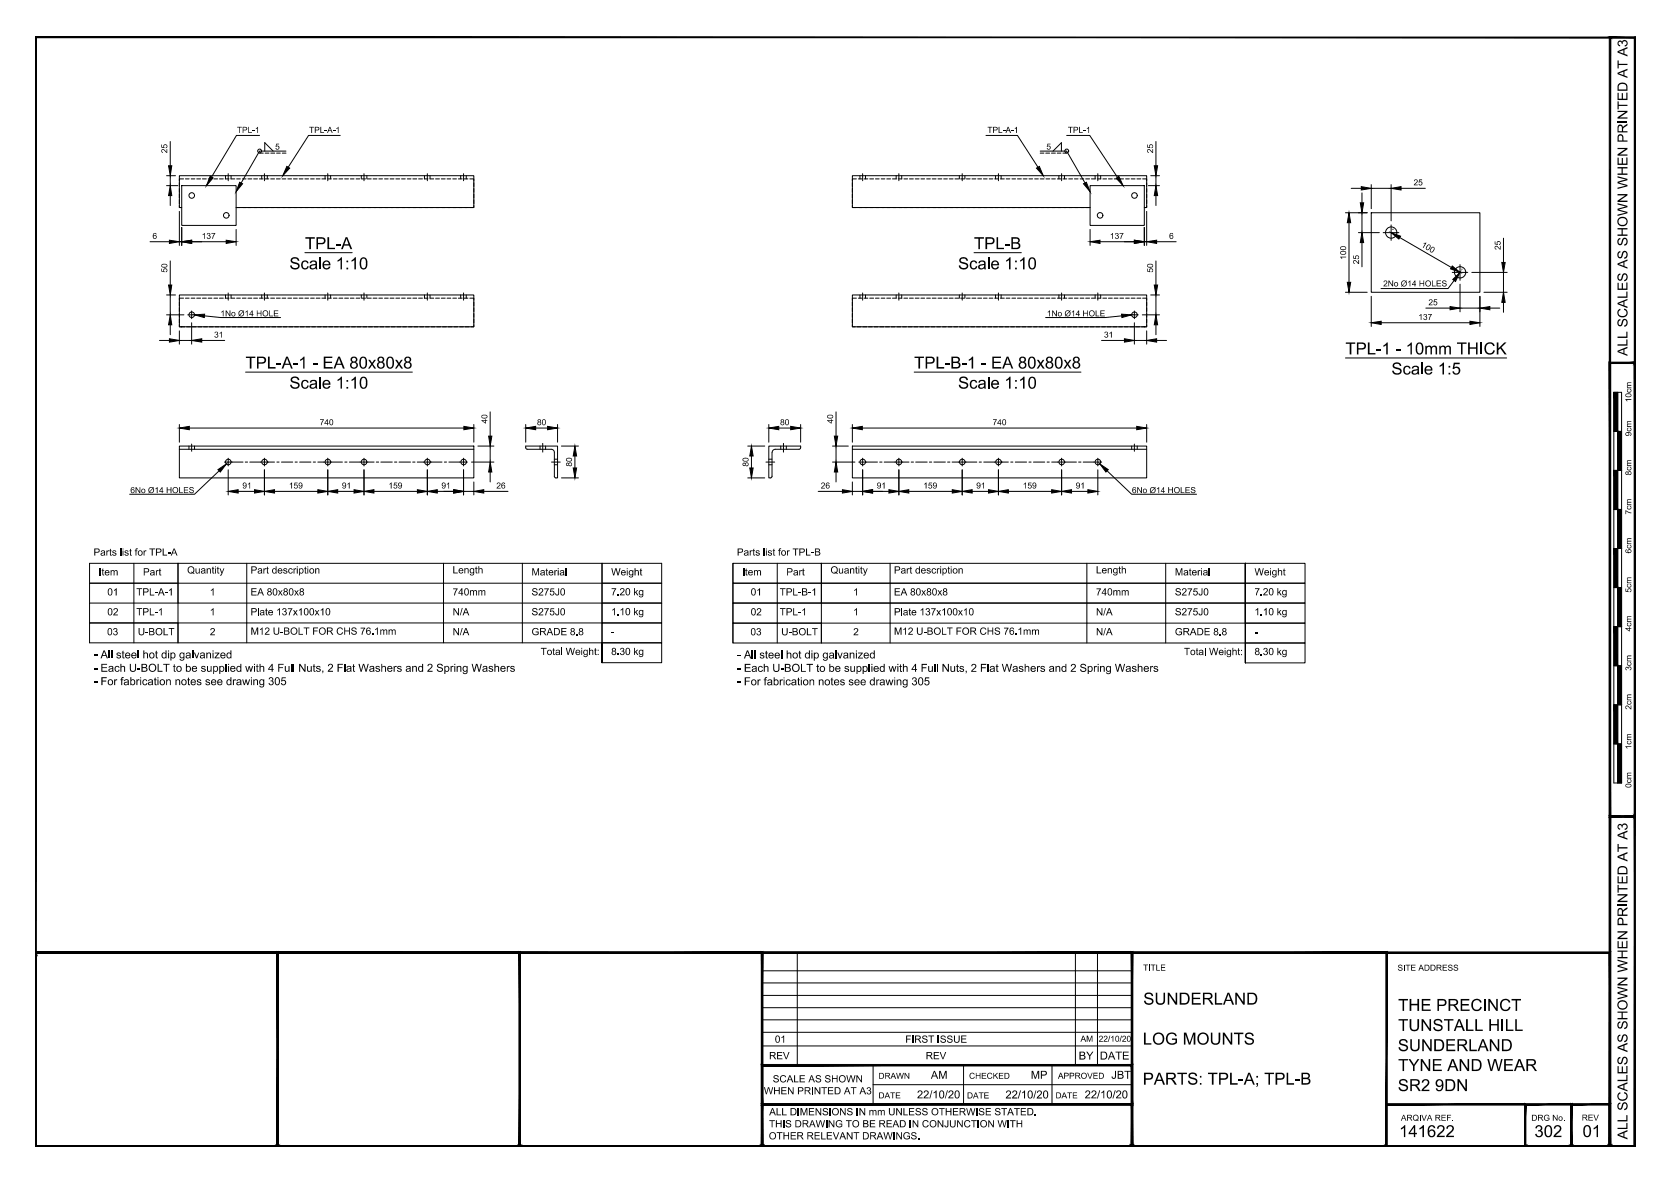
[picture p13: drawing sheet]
<svg xmlns="http://www.w3.org/2000/svg" width="420mm" height="297mm" viewBox="0 0 420 297" stroke-linecap="round" stroke-linejoin="round" font-family="sans-serif">
<defs><g id="words">
<g font-size="4.2">
<text x="76.6" y="62.6">TPL-A</text>
<text x="244.8" y="62.6">TPL-B</text>
<text x="72.7" y="67.7">Scale 1:10</text>
<text x="240.7" y="67.7">Scale 1:10</text>
<text x="338.1" y="89.1">TPL-1 - 10mm THICK</text>
<text x="61.7" y="92.6">TPL-A-1 - EA 80x80x8</text>
<text x="229.7" y="92.6">TPL-B-1 - EA 80x80x8</text>
<text x="349.7" y="94.1">Scale 1:5</text>
<text x="72.7" y="97.7">Scale 1:10</text>
<text x="240.7" y="97.7">Scale 1:10</text>
<text x="287.3" y="252.5">SUNDERLAND</text>
<text x="351.4" y="254">THE PRECINCT</text>
<text x="287.2" y="262.5">LOG MOUNTS</text>
<text x="351.4" y="259.1">TUNSTALL HILL</text>
<text x="351.3" y="264.2">SUNDERLAND</text>
<text x="351.4" y="269.2">TYNE AND WEAR</text>
<text x="287.2" y="272.6">PARTS: TPL-A; TPL-B</text>
<text x="351.3" y="274.2">SR2 9DN</text>
<text x="351.6" y="285.7">141622</text>
<text x="385.6" y="285.7">302</text>
<text x="397.7" y="285.7">01</text>
</g>
<g font-size="3.5">
<text x="409" y="89.5" transform="rotate(-90 409 89.5)">ALL SCALES AS SHOWN WHEN PRINTED AT A3</text>
<text x="409" y="286.3" transform="rotate(-90 409 286.3)">ALL SCALES AS SHOWN WHEN PRINTED AT A3</text>
</g>
<g font-size="2.8">
<text x="23.6" y="165.4">- All steel hot dip galvanized</text>
<text x="185.2" y="165.5">- All steel hot dip galvanized</text>
<text x="23.6" y="168.8">- Each U-BOLT to be supplied with 4 Full Nuts, 2 Flat Washers and 2 Spring Washers</text>
<text x="23.6" y="172.2">- For fabrication notes see drawing 305</text>
<text x="185.2" y="168.8">- Each U-BOLT to be supplied with 4 Full Nuts, 2 Flat Washers and 2 Spring Washers</text>
<text x="185.2" y="172.2">- For fabrication notes see drawing 305</text>
<text x="271" y="266.3">BY</text>
<text x="276.4" y="266.3">DATE</text>
<text x="233.9" y="271.1">AM</text>
<text x="259" y="271.1">MP</text>
<text x="279.3" y="271.1">JBT</text>
<text x="230.4" y="276">22/10/20</text>
<text x="252.7" y="276.1">22/10/20</text>
<text x="272.6" y="276">22/10/20</text>
</g>
<g font-size="2.5">
<text x="23.5" y="139.6">Parts list for TPL-A</text>
<text x="185.2" y="139.6">Parts list for TPL-B</text>
<text x="24.8" y="144.6">Item</text>
<text x="27" y="149.6">01</text>
<text x="34.2" y="149.6">TPL-A-1</text>
<text x="35.9" y="144.6">Part</text>
<text x="47" y="144.1">Quantity</text>
<text x="52.7" y="149.6">1</text>
<text x="63" y="144.1">Part description</text>
<text x="63" y="149.6">EA 80x80x8</text>
<text x="113.7" y="144.1">Length</text>
<text x="113.7" y="149.6">740mm</text>
<text x="133.5" y="144.6">Material</text>
<text x="133.5" y="149.6">S275J0</text>
<text x="153.6" y="144.6">Weight</text>
<text x="153.6" y="149.6">7.20 kg</text>
<text x="186.5" y="144.6">Item</text>
<text x="188.6" y="149.6">01</text>
<text x="195.9" y="149.6">TPL-B-1</text>
<text x="197.6" y="144.6">Part</text>
<text x="208.7" y="144.1">Quantity</text>
<text x="214.4" y="149.6">1</text>
<text x="224.6" y="144.1">Part description</text>
<text x="224.6" y="149.6">EA 80x80x8</text>
<text x="275.4" y="144.1">Length</text>
<text x="275.4" y="149.6">740mm</text>
<text x="295.2" y="144.6">Material</text>
<text x="295.2" y="149.6">S275J0</text>
<text x="315.2" y="144.6">Weight</text>
<text x="315.2" y="149.6">7.20 kg</text>
<text x="27" y="154.6">02</text>
<text x="34.2" y="154.6">TPL-1</text>
<text x="52.7" y="154.6">1</text>
<text x="63" y="154.6">Plate 137x100x10</text>
<text x="113.7" y="154.6">N/A</text>
<text x="133.5" y="154.6">S275J0</text>
<text x="153.6" y="154.6">1.10 kg</text>
<text x="188.6" y="154.6">02</text>
<text x="195.9" y="154.6">TPL-1</text>
<text x="214.4" y="154.6">1</text>
<text x="224.6" y="154.6">Plate 137x100x10</text>
<text x="275.4" y="154.6">N/A</text>
<text x="295.2" y="154.6">S275J0</text>
<text x="315.2" y="154.6">1.10 kg</text>
<text x="26.9" y="159.6">03</text>
<text x="34.7" y="159.6">U-BOLT</text>
<text x="52.7" y="159.6">2</text>
<text x="63" y="159.5">M12 U-BOLT FOR CHS 76.1mm</text>
<text x="113.7" y="159.6">N/A</text>
<text x="133.5" y="159.6">GRADE 8.8</text>
<text x="153.6" y="159.6">-</text>
<text x="188.6" y="159.6">03</text>
<text x="196.3" y="159.6">U-BOLT</text>
<text x="214.4" y="159.6">2</text>
<text x="224.6" y="159.5">M12 U-BOLT FOR CHS 76.1mm</text>
<text x="275.4" y="159.6">N/A</text>
<text x="295.2" y="159.6">GRADE 8.8</text>
<text x="315.2" y="159.6">-</text>
<text x="135.8" y="164.6">Total Weight:</text>
<text x="153.6" y="164.6">8.30 kg</text>
<text x="297.5" y="164.6">Total Weight:</text>
<text x="315.2" y="164.6">8.30 kg</text>
<text x="194.7" y="262">01</text>
<text x="227.5" y="262">FIRST ISSUE</text>
<text x="193.2" y="266.2">REV</text>
<text x="232.6" y="266.2">REV</text>
<text x="192" y="275">WHEN PRINTED AT A3</text>
<text x="194.2" y="272">SCALE AS SHOWN</text>
<text x="193.3" y="280.3">ALL DIMENSIONS IN mm UNLESS OTHERWISE STATED.</text>
<text x="193.2" y="286.3">OTHER RELEVANT DRAWINGS.</text>
<text x="193.2" y="283.3">THIS DRAWING TO BE READ IN CONJUNCTION WITH</text>
</g>
<g font-size="2.1">
<text x="59.5" y="33.4">TPL-1</text>
<text x="77.7" y="33.4">TPL-A-1</text>
<text x="248.1" y="33.4">TPL-A-1</text>
<text x="268.3" y="33.4">TPL-1</text>
<text x="42" y="38.5" transform="rotate(-90 42 38.5)">25</text>
<text x="69.2" y="37.6">5</text>
<text x="263" y="37.6">5</text>
<text x="289.8" y="38.5" transform="rotate(-90 289.8 38.5)">25</text>
<text x="355.2" y="46.6">25</text>
<text x="38.3" y="60">6</text>
<text x="50.7" y="60">137</text>
<text x="278.9" y="60">137</text>
<text x="293.8" y="60">6</text>
<text x="338.3" y="65.3" transform="rotate(-90 338.3 65.3)">100</text>
<text x="357" y="61.9" transform="rotate(30 357 61.9)">100</text>
<text x="377.1" y="62.8" transform="rotate(-90 377.1 62.8)">25</text>
<text x="42" y="68.5" transform="rotate(-90 42 68.5)">50</text>
<text x="289.8" y="68.5" transform="rotate(-90 289.8 68.5)">50</text>
<text x="341.5" y="66.4" transform="rotate(-90 341.5 66.4)">25</text>
<text x="347.6" y="72">2No Ø14 HOLES</text>
<text x="358.9" y="76.7">25</text>
<text x="55.4" y="79.5">1No Ø14 HOLE</text>
<text x="263.1" y="79.5">1No Ø14 HOLE</text>
<text x="356.4" y="80.4">137</text>
<text x="53.8" y="84.8">31</text>
<text x="277.4" y="84.8">31</text>
<text x="409.9" y="101.1" transform="rotate(-90 409.9 101.1)">10cm</text>
<text x="80.3" y="106.8">740</text>
<text x="122.5" y="106.4" transform="rotate(-90 122.5 106.4)">40</text>
<text x="134.9" y="106.8">80</text>
<text x="196" y="106.8">80</text>
<text x="209.4" y="106.4" transform="rotate(-90 209.4 106.4)">40</text>
<text x="249.4" y="106.8">740</text>
<text x="409.9" y="109.6" transform="rotate(-90 409.9 109.6)">9cm</text>
<text x="143.7" y="117.3" transform="rotate(-90 143.7 117.3)">80</text>
<text x="188.1" y="117.3" transform="rotate(-90 188.1 117.3)">80</text>
<text x="409.9" y="119.5" transform="rotate(-90 409.9 119.5)">8cm</text>
<text x="32.8" y="123.9">6No Ø14 HOLES</text>
<text x="60.9" y="122.8">91</text>
<text x="72.6" y="122.8">159</text>
<text x="85.9" y="122.8">91</text>
<text x="97.6" y="122.8">159</text>
<text x="110.9" y="122.8">91</text>
<text x="124.7" y="122.8">26</text>
<text x="206.2" y="122.8">26</text>
<text x="220.3" y="122.8">91</text>
<text x="232" y="122.8">159</text>
<text x="245.3" y="122.8">91</text>
<text x="257" y="122.8">159</text>
<text x="270.3" y="122.8">91</text>
<text x="284.5" y="123.9">6No Ø14 HOLES</text>
<text x="409.9" y="129.3" transform="rotate(-90 409.9 129.3)">7cm</text>
<text x="409.9" y="139.1" transform="rotate(-90 409.9 139.1)">6cm</text>
<text x="409.9" y="148.9" transform="rotate(-90 409.9 148.9)">5cm</text>
<text x="409.9" y="158.7" transform="rotate(-90 409.9 158.7)">4cm</text>
<text x="409.9" y="168.6" transform="rotate(-90 409.9 168.6)">3cm</text>
<text x="409.9" y="178.4" transform="rotate(-90 409.9 178.4)">2cm</text>
<text x="409.9" y="188.3" transform="rotate(-90 409.9 188.3)">1cm</text>
<text x="409.9" y="198" transform="rotate(-90 409.9 198)">0cm</text>
<text x="287.3" y="243.9">TITLE</text>
<text x="351.2" y="243.9">SITE ADDRESS</text>
<text x="271.6" y="261.8">AM</text>
<text x="276.1" y="261.8">22/10/20</text>
<text x="220.8" y="271.1">DRAWN</text>
<text x="243.5" y="271.1">CHECKED</text>
<text x="265.9" y="271.1">APPROVED</text>
<text x="220.8" y="276">DATE</text>
<text x="243" y="276.1">DATE</text>
<text x="265.2" y="276">DATE</text>
<text x="352" y="281.6">ARQIVA REF.</text>
<text x="384.8" y="281.6">DRG No.</text>
<text x="397.5" y="281.6">REV</text>
</g>
</g></defs>
<!-- layer: 03 - TEXT AND DIMENSIONS -->
<g fill="none" stroke="#000" stroke-width=".25">
<path d="M42.8 35.6v6.1M65.2 38.5h1M66.6 38.5h1M68.1 38.5h.9M69.5 38.5h.9M70.9 38.5h1M261.4 38.5h.9M262.8 38.5h1M264.2 38.5h1M265.7 38.5h.9M267.1 38.5h.9M290.5 35.6v6.1"/>
<path d="M41.9 46.7h2.8M41.9 44.2h2.2M42.8 44.2v2.5M42.8 49.1v2.5M45.1 53.1v8.6M45.7 57.2v4.5M59.3 57.7v4M273.9 57.7v4M287.6 57.2v4.5M288.1 53.1v8.6M288.6 46.7h2.8M289.2 44.2h2.2"/>
<path d="M290.5 44.2v2.5M290.5 49.1v2.5M338.1 53.5h5.5M339 56v15M339.5 47.3h2.6M341.4 58.5h5.2M342.3 48.5v2.5M342.3 53.5v5M344.6 46.4v6.1M344.6 47.3h5M349.6 46.4v9.1M350.1 57.6l-.1 .1"/>
<path d="M351.7 59.7l13 7.5M352.1 47.3h6.1M377.8 59.9v6.1M37.7 60.7h4.9M41.9 79.1h4.3M41.9 74.1h2.2M42.8 65.6v6M42.8 74.1v5M45.1 60.7h.6M48.2 60.7h8.6M276.4 60.7h8.7M287 79.1h4.4"/>
<path d="M287.6 60.7h.5M289.2 74.1h2.2M290.5 65.6v6M290.5 74.1v5M290.6 60.7h5M338.1 73.4h5.5M342.3 61v6.1M344.6 74.5v7.5M358.3 77.4h6.1M366.9 71.4v7M366.9 77.4h5M367.4 67.6v.1"/>
<path d="M369.9 68.5h8.8M371.9 74.5v7.5M372.9 73.4h5.8M374.4 77.4h2.5M377.8 68.5v4.9M377.8 76v2.5M40.1 85.6h2.5M42.8 81.6v2.5M45.1 83.1v3.4M45.1 85.6h3.1M48.2 81.1v5.4M50.7 85.6h5.8"/>
<path d="M276.8 85.6h5.8M285.1 85.6h3M285.1 81.1v5.4M288.1 83.1v3.4M290.5 81.6v2.5M290.6 85.6h2.5M347.1 81.1h22.3M45.1 106.7v4.4M47.6 107.6h69M57.3 118.1v6.3M66.4 118.1v6.3M82.4 118.1v6.3"/>
<path d="M91.5 118.1v6.3M107.4 118.1v6.3M116.5 118.1v6.3M118.5 116.1h5.6M119.1 106.7v4.4M120.1 112.1h4M123.2 103.5v6.1M123.2 112.1v4M123.2 118.6v2.5M132.1 106.7v4.4M140.1 106.7v4.4M141.1 112.1h4.3"/>
<path d="M144.5 114.6v3M187.9 112.1h4.3M193.2 106.7v4.4M201.2 106.7v4.4M209.2 116.1h5.6M209.2 112.1h4M210.1 103.5v6.1M210.1 112.1v4M210.1 118.6v2.5M214.2 106.7v4.4M216.7 107.6h69M216.8 118.1v6.3"/>
<path d="M225.9 118.1v6.3M241.8 118.1v6.3M250.9 118.1v6.3M266.8 118.1v6.3M275.9 118.1v6.3M288.1 106.7v4.4M59.8 123.5h4.2M69 123.5h10.9M84.9 123.5h4.1M94 123.5h10.9M109.9 123.5h4.1M116.5 123.5h2.6"/>
<path d="M119.1 121.1v3.3M121.6 123.5h6.1M141.1 120.1h4.3M187.9 120.1h4.3M205.6 123.5h6.1M214.2 123.5h2.6M214.2 121.1v3.3M219.3 123.5h4.1M228.4 123.5h10.9M244.3 123.5h4.1M253.4 123.5h10.9M269.3 123.5h4.1"/>
</g>
<g fill="#000" stroke="#000" stroke-width=".25">
<path d="M42.8 46.7l.4 2.4h-.8zM42.4 41.7h.8l-.4 2.5zM290.5 46.7l.4 2.4h-.8zM290.1 41.7h.8l-.4 2.5zM339 53.5l.4 2.5h-.8zM341.8 51h.9l-.4 2.5zM342.1 46.9l2.5 .4-2.5 .5zM349.6 58.5l2.3 .9-.4 .7zM349.6 47.3l2.5-.4v.9zM42.4 71.6h.8l-.4 2.5zM42.6 60.4l2.5 .3-2.5 .5zM45.7 60.7l2.5-.3v.8z"/>
<path d="M56.8 60.4l2.5 .3-2.5 .5zM273.9 60.7l2.5-.3v.8zM285.1 60.4l2.5 .3-2.5 .5zM290.1 71.6h.8l-.4 2.5zM288.1 60.7l2.5-.3v.8zM338.6 71h.8l-.4 2.4zM342.3 58.5l.4 2.5h-.9zM364.4 77l2.5 .4-2.5 .5zM364.9 66.8l2 1.7-2.4-.9zM371.9 77.4l2.5-.4v.9zM377.8 73.4l.4 2.6h-.8zM377.4 66h.8l-.4 2.5z"/>
<path d="M42.8 79.1l.4 2.5h-.8zM42.6 85.1l2.5 .5-2.5 .4zM48.2 85.6l2.5-.5v.9zM282.6 85.1l2.5 .5-2.5 .4zM290.5 79.1l.4 2.5h-.8zM288.1 85.6l2.5-.5v.9zM344.6 81.1l2.5-.4v.8zM369.4 80.7l2.5 .4-2.5 .4zM45.1 107.6l2.5-.5v.9zM116.6 107.1l2.5 .5-2.5 .4zM123.2 116.1l.4 2.5h-.8zM122.8 109.6h.8l-.4 2.5z"/>
<path d="M132.1 107.6l2.5-.5v.9zM137.6 107.1l2.5 .5-2.5 .4zM144.5 112.1l.4 2.5h-.9zM144 117.6h.9l-.4 2.5zM188.8 112.1l.5 2.5h-.9zM188.4 117.6h.9l-.5 2.5zM193.2 107.6l2.5-.5v.9zM198.7 107.1l2.5 .5-2.5 .4zM210.1 116.1l.4 2.5h-.8zM209.7 109.6h.8l-.4 2.5zM214.2 107.6l2.5-.5v.9zM285.7 107.1l2.4 .5-2.4 .4z"/>
<path d="M57.3 123.5l2.5-.4v.8zM64 123.1l2.4 .4-2.4 .4zM66.4 123.5l2.6-.4v.8zM79.9 123.1l2.5 .4-2.5 .4zM82.4 123.5l2.5-.4v.8zM89 123.1l2.5 .4-2.5 .4zM91.5 123.5l2.5-.4v.8zM104.9 123.1l2.5 .4-2.5 .4zM107.4 123.5l2.5-.4v.8zM114 123.1l2.5 .4-2.5 .4zM119.1 123.5l2.5-.4v.8zM211.7 123.1l2.5 .4-2.5 .4z"/>
<path d="M216.8 123.5l2.5-.4v.8zM223.4 123.1l2.5 .4-2.5 .4zM225.9 123.5l2.5-.4v.8zM239.3 123.1l2.5 .4-2.5 .4zM241.8 123.5l2.5-.4v.8zM248.4 123.1l2.5 .4-2.5 .4zM250.9 123.5l2.5-.4v.8zM264.3 123.1l2.5 .4-2.5 .4zM266.8 123.5l2.5-.4v.8zM273.4 123.1l2.5 .4-2.5 .4z"/>
</g>
<!-- layer: TEXT AND DIMENSIONS -->
<path d="M52.8 44.3l.7 .4-1.6 2zM60.2 45.8l.7 .4-1.6 2zM72.1 41.8l.7 .4-1.7 2zM260.5 42.2l.7-.4 1 2.4zM272.3 46.2l.7-.4 .9 2.4zM280.5 44.8l.7-.5 1 2.4zM48.9 79.1l2.5-.1-.1 .8zM281.8 79l2.6 .1-2.5 .7zM365.1 70.2l1.8-1.7-1.2 2.2zM54.8 118l2.1-1.4-1.5 2zM276.4 116.6l2.1 1.4-.6 .6z" fill="#000" stroke="#000" stroke-width=".25"/>
<g fill="none" stroke="#000" stroke-width=".25">
<path d="M65.2 34h-5.8l-6.2 10.5M66.5 38v-2.1l2.2 2.1M71.9 38h-6.7l-4.6 8M85.5 34h-8l-5.1 8M247.8 34h7.9l5.1 8M261.4 38h6.6l4.7 8M264.6 38l2.1-2.1v2.1M268 34h5.8l7 10.6M57.3 43.6v1.8M66.4 43.6v1.8M82.4 43.6v1.8M91.5 43.6v1.8"/>
<path d="M107.4 43.6v1.8M116.5 43.6v1.8M216.8 43.6v1.8M225.9 43.6v1.8M241.8 43.6v1.8M250.9 43.6v1.8M266.8 43.6v1.8M275.9 43.6v1.8M347.6 58.5h3.9M349.6 56.5v3.9M47.2 79.1h2M48.2 78.1v2"/>
<path d="M51.4 79.4l4 .4h15.1M57.3 73.6v1.8M66.4 73.6v1.8M76.6 63.5h11.9M82.4 73.6v1.8M91.5 73.6v1.8M107.4 73.6v1.8M116.5 73.6v1.8M216.8 73.6v1.8M225.9 73.6v1.8M241.8 73.6v1.8M244.8 63.5h11.9"/>
<path d="M250.9 73.6v1.8M266.8 73.6v1.8M275.9 73.6v1.8M281.9 79.4l-4.1 .4h-15.1M284.1 79.1h1.9M285.1 78.1v2M364.9 68.5h3.9M365.4 70.5l-1.5 2h-16.9M366.9 66.5v3.9M61.7 93.5h41.9M229.7 93.5h41.9M338.1 90h40.5"/>
<path d="M48.2 111.6v1.8M55.1 118.3l-6.2 5.9h-16.3M56.4 116.1h2M57.3 115.1v2M65.5 116.1h2M66.4 115.1v2M81.4 116.1h1.9M82.4 115.1v2M90.5 116.1h1.9M91.5 115.1v2M106.4 116.1h2M107.4 115.1v2"/>
<path d="M115.5 116.1h2M116.5 115.1v2M136.4 111.4v2.2M138.6 116.1h2.2M192.5 116.1h2.2M196.9 111.4v2.2M215.8 116.1h1.9M216.8 115.1v2M224.9 116.1h2M225.9 115.1v2M240.8 116.1h2M241.8 115.1v2"/>
<path d="M249.9 116.1h2M250.9 115.1v2M265.8 116.1h1.9M266.8 115.1v2M274.9 116.1h1.9M275.9 115.1v2M278.2 118.3l6.2 5.9h16.3M285.1 111.6v1.8M22.5 151.6h143.8M22.5 156.5h128.8M33.6 141.6v19.9M44.7 146.6h-22.2h143.8"/>
<path d="M44.7 141.6v19.9M62 141.6v19.9M111.4 141.6v19.9M131.3 141.6v19.9M151.3 156.5h15v5h-15zM184.2 146.6h128.8h-106.6v5h-22.2zM184.2 141.6v20M195.3 141.6v20M206.4 151.6v5h-22.2v-5h128.8M206.4 151.6h106.6M206.4 156.6v5M223.7 141.6v20"/>
<path d="M273.1 141.6v20M292.9 141.6v20M313 141.6h-106.6v5h-22.2v-5h22.2v10M313 156.6h-128.8v5h128.8M313 141.6v25zM313 141.6v15M313 141.6v20M313 141.6h14.9v5h-14.9zM313 146.6h14.9v5h-14.9zM313 151.6h14.9v5h-14.9zM313 156.6h14.9v5h-14.9zM313 141.6v25"/>
<path d="M151.3 161.5h-128.8v-19.9h143.8v14.9h-15v-14.9v24.9M151.3 161.5h15v5h-15zM313 161.6h14.9v5h-14.9z"/>
<circle cx="65.2" cy="38" r=".49"/>
<circle cx="268.1" cy="38" r=".49"/>
</g>
<!-- layer: 02 - HIDDEN LINES -->
<g fill="none" stroke="#000" stroke-width=".25">
<path d="M45.1 51.6v.6h.6M45.1 45.9v1M45.1 47.4v.9M45.1 48.8v.9M45.1 50.2v1M46.1 45h-1v.5M46.6 45h.9M48 45h1M49.4 45h1M50.9 45h.9M52.3 45h.9M53.7 45h1"/>
<path d="M55.1 45h1M56.6 45h1M56.7 44.2v.8M58.1 44.2v.8h.9M59.3 52.2h1.1M59.5 45h.9M60.9 52.2h.9M60.9 45h.9M62.3 52.2h.9M62.3 45h1M63.7 52.2h1M63.7 45h1"/>
<path d="M65.1 52.2h1M65.2 45h.9M65.8 44.2v.8M66.6 52.2h.9M66.6 45h.9M67.2 44.2v.8M68 52.2h1M68 45h1M69.5 52.2h.9M69.5 45h.9M70.9 52.2h.9M70.9 45h.9"/>
<path d="M72.3 52.2h1M72.3 45h1M73.7 52.2h1M73.7 45h1M75.2 52.2h.9M75.2 45h.9M76.6 52.2h.9M76.6 45h.9M78 52.2h1M78 45h1M79.4 52.2h1M79.4 45h1"/>
<path d="M80.9 52.2h.9M80.9 45h1M81.7 44.2v.8M82.3 52.2h1M82.3 45h1M83.1 44.2v.8M83.7 52.2h1M83.8 45h.9M85.2 52.2h.9M85.2 45h.9M86.6 52.2h.9M86.6 45h1"/>
<path d="M88 52.2h1M88 45h1M89.4 52.2h1M89.5 45h.9M90.8 44.2v.8M90.9 52.2h.9M90.9 45h.9M92.2 44.2v.8M92.3 52.2h.9M92.3 45h1M93.8 52.2h.9M93.8 45h.9"/>
<path d="M95.2 52.2h.9M95.2 45h.9M96.6 52.2h1M96.6 45h1M98 52.2h1M98 45h1M99.5 52.2h.9M99.5 45h.9M100.9 52.2h.9M100.9 45h.9M102.3 52.2h1M102.3 45h1"/>
<path d="M103.7 52.2h1M103.7 45h1M105.2 52.2h.9M105.2 45h1M106.6 52.2h1M106.6 45h1M106.7 44.2v.8M108 52.2h1M108.1 44.2v.8h.9M109.5 52.2h.9M109.5 45h.9M110.9 52.2h.9"/>
<path d="M110.9 45h1M112.3 52.2h1M112.3 45h1M113.7 52.2h1M113.8 45h.9M115.2 52.2h.9M115.2 45h.9M115.8 44.2v.8M116.6 52.2h.9M116.6 45h1M117.2 44.2v.8M118.1 45h1v.5"/>
<path d="M119.1 51.6v.6h-1M119.1 45.9v1M119.1 47.4v.9M119.1 48.8v.9M119.1 50.2v1M214.2 51.6v.6h1.1M214.2 45.9v1M214.2 47.4v.9M214.2 48.8v.9M214.2 50.2v1M215.2 45h-1v.5M215.7 52.2h.9"/>
<path d="M215.7 45h.9M216.1 44.2v.8M217.1 45h1M217.2 52.2h.9M217.5 44.2v.8M218.6 52.2h.9M218.6 45h.9M220 52.2h1M220 45h.9M221.4 52.2h1M221.4 45h1M222.8 45h1"/>
<path d="M222.9 52.2h.9M224.3 52.2h.9M225.2 44.2v.8h-.9M225.7 52.2h1M225.7 45h.9M226.6 44.2v.8M227.1 52.2h1M227.1 45h1M228.5 45h1M228.6 52.2h.9M230 52.2h1M230 45h1"/>
<path d="M231.4 52.2h1M231.4 45h1M232.9 52.2h.9M232.9 45h.9M234.3 45h.9M234.3 52.2h.9M235.7 52.2h1M235.7 45h1M237.1 52.2h1M237.1 45h1M238.5 45h1M238.6 52.2h.9"/>
<path d="M240 45h.9M240 52.2h.9M241.1 44.2v.8M241.4 52.2h1M241.4 45h.9M242.5 44.2v.8M242.9 52.2h.9M242.9 45h.9M244.2 45h1M244.3 52.2h.9M245.7 45h1M245.7 52.2h1"/>
<path d="M247.1 52.2h1M247.1 45h1M248.6 52.2h.9M248.6 45h.9M250 45h.9M250 52.2h.9M250.2 44.2v.8M251.4 45h1M251.4 52.2h1M251.6 44.2v.8M252.8 52.2h1M252.8 45h1"/>
<path d="M254.3 52.2h1M254.3 45h.9M255.7 45h1M255.7 52.2h1M257.1 45h1M257.2 52.2h.9M258.6 52.2h.9M258.6 45h.9M260 52.2h1M260 45h.9M261.4 45h1M261.4 52.2h1"/>
<path d="M262.8 45h1M262.9 52.2h.9M264.3 52.2h.9M264.3 45h.9M265.7 52.2h1M265.7 45h.9M266.1 44.2v.8M267.1 45h1M267.2 52.2h.9M267.5 44.2v.8M268.5 45h1M268.6 52.2h.9"/>
<path d="M270 52.2h1M270 45h.9M271.4 52.2h1M271.4 45h1M272.8 45h1M272.9 52.2h1M274.3 45h.9M275.2 44.2v.8M276.6 44.2v.8h-.9M277.1 45h1M278.5 45h1M280 45h1"/>
<path d="M281.4 45h.9M282.9 45h.9M284.3 45h.9M285.7 45h1M287.1 45h1v.5M288.1 51.6v.6h-.5M288.1 45.9v1M288.1 47.4v.9M288.1 48.8v.9M288.1 50.2v1M45.1 75.9v1M45.1 77.3v1"/>
<path d="M45.1 78.8v.9M46.1 74.9h-1v.5M46.6 74.9h.9M48 74.9h1M49.4 74.9h1M50.9 74.9h.9M52.3 74.9h.9M53.7 74.9h1M55.1 74.9h1M56.6 74.9h1M56.7 74.1v.8M58.1 74.1v.8h.9"/>
<path d="M59.5 74.9h.9M60.9 74.9h.9M62.3 74.9h1M63.7 74.9h1M65.2 74.9h.9M65.8 74.1v.8M66.6 74.9h.9M67.2 74.1v.8M68 74.9h1M69.5 74.9h.9M70.9 74.9h.9M72.3 74.9h1"/>
<path d="M73.7 74.9h1M75.2 74.9h.9M76.6 74.9h.9M78 74.9h1M79.4 74.9h1M80.9 74.9h1M81.7 74.1v.8M82.3 74.9h1M83.1 74.1v.8M83.8 74.9h.9M85.2 74.9h.9M86.6 74.9h1"/>
<path d="M88 74.9h1M89.5 74.9h.9M90.8 74.1v.8M90.9 74.9h.9M92.2 74.1v.8M92.3 74.9h1M93.8 74.9h.9M95.2 74.9h.9M96.6 74.9h1M98 74.9h1M99.5 74.9h.9M100.9 74.9h.9"/>
<path d="M102.3 74.9h1M103.7 74.9h1M105.2 74.9h1M106.6 74.9h1M106.7 74.1v.8M108.1 74.1v.8h.9M109.5 74.9h.9M110.9 74.9h1M112.3 74.9h1M113.8 74.9h.9M115.2 74.9h.9M115.8 74.1v.8"/>
<path d="M116.6 74.9h1M117.2 74.1v.8M118.1 74.9h1v.5M119.1 75.9v1M119.1 77.3v1M119.1 78.8v.9M214.2 75.9v1M214.2 77.3v1M214.2 78.8v.9M215.2 74.9h-1v.5M215.7 74.9h.9M216.1 74.1v.8"/>
<path d="M217.1 74.9h1M217.5 74.1v.8M218.6 74.9h.9M220 74.9h.9M221.4 74.9h1M222.8 74.9h1M225.2 74.1v.8h-.9M225.7 74.9h.9M226.6 74.1v.8M227.1 74.9h1M228.5 74.9h1M230 74.9h1"/>
<path d="M231.4 74.9h1M232.9 74.9h.9M234.3 74.9h.9M235.7 74.9h1M237.1 74.9h1M238.5 74.9h1M240 74.9h.9M241.1 74.1v.8M241.4 74.9h.9M242.5 74.1v.8M242.9 74.9h.9M244.2 74.9h1"/>
<path d="M245.7 74.9h1M247.1 74.9h1M248.6 74.9h.9M250 74.9h.9M250.2 74.1v.8M251.4 74.9h1M251.6 74.1v.8M252.8 74.9h1M254.3 74.9h.9M255.7 74.9h1M257.1 74.9h1M258.6 74.9h.9"/>
<path d="M260 74.9h.9M261.4 74.9h1M262.8 74.9h1M264.3 74.9h.9M265.7 74.9h.9M266.1 74.1v.8M267.1 74.9h1M267.5 74.1v.8M268.5 74.9h1M270 74.9h.9M271.4 74.9h1M272.8 74.9h1"/>
<path d="M274.3 74.9h.9M275.2 74.1v.8M276.6 74.1v.8h-.9M277.1 74.9h1M278.5 74.9h1M280 74.9h1M281.4 74.9h.9M282.9 74.9h.9M284.3 74.9h.9M285.7 74.9h1M287.1 74.9h1v.5M288.1 75.9v1"/>
<path d="M288.1 77.3v1M288.1 78.8v.9M45.1 81.6v.5h1.3M45.1 80.2v1M46.9 82.1h1M48.3 82.1h1M49.8 82.1h.9M51.2 82.1h.9M52.6 82.1h1M54 82.1h1M55.5 82.1h.9M56.9 82.1h1"/>
<path d="M58.3 82.1h1M59.8 82.1h.9M61.2 82.1h.9M62.6 82.1h1M64 82.1h1M65.5 82.1h.9M66.9 82.1h.9M68.3 82.1h1M69.8 82.1h.9M71.2 82.1h.9M72.6 82.1h1M74 82.1h1"/>
<path d="M75.5 82.1h.9M76.9 82.1h.9M78.3 82.1h1M79.8 82.1h.9M81.2 82.1h1M82.6 82.1h1M84.1 82.1h.9M85.5 82.1h.9M86.9 82.1h1M88.3 82.1h1M89.8 82.1h.9M91.2 82.1h.9"/>
<path d="M92.6 82.1h1M94.1 82.1h.9M95.5 82.1h.9M96.9 82.1h1M98.3 82.1h1M99.8 82.1h.9M101.2 82.1h.9M102.6 82.1h1M104 82.1h1M105.5 82.1h1M106.9 82.1h1M108.4 82.1h.9"/>
<path d="M109.8 82.1h.9M111.2 82.1h1M112.6 82.1h1M114.1 82.1h.9M115.5 82.1h.9M116.9 82.1h1M119.1 81.6v.5h-.8M119.1 80.2v1M214.2 81.6v.5h.7M214.2 80.2v1M215.4 82.1h1M216.8 82.1h1"/>
<path d="M218.3 82.1h.9M219.7 82.1h.9M221.1 82.1h1M222.5 82.1h1M224 82.1h.9M225.4 82.1h.9M226.8 82.1h1M228.2 82.1h1M229.7 82.1h.9M231.1 82.1h1M232.5 82.1h1M234 82.1h.9"/>
<path d="M235.4 82.1h.9M236.8 82.1h1M238.2 82.1h1M239.7 82.1h1M241.1 82.1h.9M242.6 82.1h.9M244 82.1h.9M245.4 82.1h1M246.8 82.1h1M248.3 82.1h.9M249.7 82.1h.9M251.1 82.1h1"/>
<path d="M252.5 82.1h1M254 82.1h.9M255.4 82.1h1M256.8 82.1h1M258.3 82.1h.9M259.7 82.1h.9M261.1 82.1h1M262.5 82.1h1M264 82.1h.9M265.4 82.1h.9M266.8 82.1h1M268.3 82.1h.9"/>
<path d="M269.7 82.1h.9M271.1 82.1h1M272.5 82.1h1M274 82.1h.9M275.4 82.1h.9M276.8 82.1h1M278.2 82.1h1M279.7 82.1h1M281.1 82.1h1M282.6 82.1h.9M284 82.1h.9M285.4 82.1h1"/>
<path d="M288.1 81.6v.5h-1.3M288.1 80.2v1M47.5 112.1v.8M48.9 112.1v.8M284.4 112.1v.8M285.8 112.1v.8"/>
</g>
<!-- layer: PROPOSED OTHER USER 1 -->
<g fill="none" stroke="#000" stroke-width=".25">
<path d="M45.7 52.2h-.6v-8h74v8h-59.8M45.7 46.7h13.6v9.9h-13.6zM273.9 52.2h-59.7v-8h73.9v8h-.5M273.9 46.7h13.7v9.9h-13.7zM344.6 53.5h27.3v19.9h-27.3zM45.1 74.1h74v8h-74zM214.2 74.1h73.9v8h-73.9zM45.1 112.1h74v8h-74zM45.1 112.9h74M132.5 112.9h6M194.8 112.9h6M214.2 112.1h73.9v8h-73.9z"/>
<path d="M214.2 112.9h73.9"/>
<circle cx="48.2" cy="49.1" r=".7"/>
<circle cx="56.9" cy="54.1" r=".7"/>
<circle cx="276.4" cy="54.1" r=".7"/>
<circle cx="285.1" cy="49.1" r=".7"/>
<circle cx="349.6" cy="58.4" r="1.42"/>
<circle cx="48.2" cy="79.1" r=".7"/>
<circle cx="285.1" cy="79.1" r=".7"/>
<circle cx="366.9" cy="68.4" r="1.42"/>
</g>
<!-- layer: PROPOSED OTHER USER 2 ANCILLARY -->
<g fill="none" stroke="#000" stroke-width=".25">
<path d="M132.5 112.9l-.3-.2-.1-.6h8v8h-.4M138.5 112.9a.78 .78 0 0 1 .8 .8v6M139.3 119.7l.4 .4M194 119.7l-.4 .4M194 113.7v6M194.8 112.9a.78 .78 0 0 0-.8 .8M200.8 112.9l.3-.2 .1-.6h-8v8h.4"/>
<circle cx="57.4" cy="116.1" r=".7"/>
<circle cx="66.5" cy="116.1" r=".7"/>
<circle cx="82.4" cy="116.1" r=".7"/>
<circle cx="91.5" cy="116.1" r=".7"/>
<circle cx="107.4" cy="116.1" r=".7"/>
<circle cx="116.5" cy="116.1" r=".7"/>
<circle cx="216.8" cy="116.1" r=".7"/>
<circle cx="225.9" cy="116.1" r=".7"/>
<circle cx="241.8" cy="116.1" r=".7"/>
<circle cx="250.9" cy="116.1" r=".7"/>
<circle cx="266.8" cy="116.1" r=".7"/>
<circle cx="275.9" cy="116.1" r=".7"/>
</g>
<!-- layer: PROPOSED OTHER USER 1 - HIDDEN -->
<g fill="none" stroke="#000" stroke-width=".25">
<path d="M58.4 116.1h2.7M61.6 116.1h.6M62.8 116.1h2.7M67.5 116.1h1.5M69.6 116.1h.5M70.7 116.1h2.9M74.2 116.1h.5M75.3 116.1h2.8M78.7 116.1h.6M79.9 116.1h1.5M83.3 116.1h2.7M86.6 116.1h.6"/>
<path d="M87.8 116.1h2.7M92.4 116.1h1.6M94.6 116.1h.6M95.7 116.1h2.9M99.1 116.1h.6M100.3 116.1h2.9M103.7 116.1h.6M104.8 116.1h1.6M108.4 116.1h2.7M111.7 116.1h.5M112.8 116.1h2.7M135.7 112.1v.8"/>
<path d="M137.1 112.1v.8M139.3 115.4h.8M139.3 116.8h.8M193.2 115.4h.8M193.2 116.8h.8M196.2 112.1v.8M197.6 112.1v.8M217.7 116.1h2.8M221.1 116.1h.5M222.2 116.1h2.7M226.9 116.1h1.5M229 116.1h.6"/>
<path d="M230.1 116.1h2.9M233.5 116.1h.6M234.7 116.1h2.9M238.1 116.1h.6M239.3 116.1h1.5M242.8 116.1h2.7M246.1 116.1h.5M247.2 116.1h2.7M251.9 116.1h1.5M254 116.1h.5M255.1 116.1h2.9M258.6 116.1h.5"/>
<path d="M259.7 116.1h2.8M263.1 116.1h.6M264.3 116.1h1.5M267.7 116.1h2.8M271 116.1h.6M272.2 116.1h2.7"/>
</g>
<!-- layer: 0 -->
<g fill="none" stroke="#000" stroke-width=".25">
<path d="M405.5 98.6h2v98.2h-2zM406.5 98.6v98.2M405.5 118.2h2M405.5 108.4h2M405.5 137.8h2M405.5 128.1h2M405.5 157.5h2M405.5 147.7h2M405.5 177.1h2M405.5 167.3h2M405.5 186.9h2M200.3 239.4v28.3"/>
<path d="M270.2 239.4v28.3M275.8 239.4v28.3M191.5 250.1h93M191.5 247h93M191.5 244h93M191.5 256.3h93M191.5 253.2h93M191.5 259.4h93M191.5 262.8h93M219.4 267.7v9.8M219.4 272.6h65.1M242.1 267.7v9.8"/>
<path d="M264.4 267.7v9.8"/>
</g>
<g fill="#000" stroke="#000" stroke-width=".25">
<path d="M8.9 9.3l.2 .2h401.6zM8.9 9.3h402l-.2 .2z"/>
<path d="M404.4 9.3l.3 .2zM404.4 9.3l.3 .2-.3 278.5zM404.7 9.5l-.3 278.5 .3-.1zM404.4 288l.3-.1z"/>
<path d="M404.6 9.3l.1 .2h6zM404.6 9.3h6.3l-.2 .2z"/>
<path d="M410.7 9.5v278.4l.2-278.6zM410.9 9.3v278.7l-.2-.1z"/>
<path d="M410.7 9.5v278.4l.2-278.6zM410.9 9.3v278.7l-.2-.1z"/>
<path d="M404.4 91l.3 .4 6.2-.4zM404.7 91.4l6.2-.4-.2 .4zM410.9 91l-.2 .4z"/>
<path d="M404.4 91l.3 114v-113.6zM404.4 91l.3 114-.3 .4z"/>
<path d="M405.5 98.6l1 9.8v-9.8zM405.5 98.6l1 9.8h-1z"/>
<path d="M410.7 91.4l.2 113.8v-114zM410.7 91.4l.2 113.8-.2-.2zM410.7 205l.2 .4zM404.7 205h6l.2 .4zM404.7 205l-.3 .4h6.5z"/>
<path d="M405.5 118.2l1 9.8v-9.8zM405.5 118.2l1 9.8h-1z"/>
<path d="M406.5 108.4l1 9.8v-9.8zM406.5 108.4l1 9.8h-1z"/>
<path d="M405.5 137.8l1 9.9v-9.9zM405.5 137.8l1 9.9h-1z"/>
<path d="M406.5 128l1 9.8v-9.8zM406.5 128l1 9.8h-1z"/>
<path d="M405.5 157.5l1 9.8v-9.8zM405.5 157.5l1 9.8h-1z"/>
<path d="M406.5 147.7l1 9.8v-9.8zM406.5 147.7l1 9.8h-1z"/>
<path d="M405.5 177.1l1 9.8v-9.8zM405.5 177.1l1 9.8h-1z"/>
<path d="M406.5 167.3l1 9.8v-9.8zM406.5 167.3l1 9.8h-1z"/>
<path d="M406.5 186.9l1 9.9v-9.9zM406.5 186.9l1 9.9h-1z"/>
<path d="M404.4 205l.3 .4 6.2-.4zM404.7 205.4l6.2-.4-.2 .4zM410.9 205l-.2 .4z"/>
<path d="M410.9 205.2l-.2 .2 .2 82.6zM410.7 205.4l.2 82.6-.2-.1zM410.7 287.9l.2 .1z"/>
<path d="M8.9 239.2l.2 .4zM8.9 239.2l395.5 .4h-395.3zM8.9 239.2l395.5 .4 .3-.4z"/>
<path d="M9.1 239.6h60.5l.3-.4zM8.9 239.2h61l-60.8 .4zM8.9 239.2l.2 .4z"/>
<path d="M69.9 239.6h60.6l.3-.4zM69.6 239.2h61.2l-60.9 .4zM69.6 239.2l.3 48.7v-48.3zM69.6 239.2l.3 48.7-.3 .1zM69.6 288l.3-.1z"/>
<path d="M130.8 239.6h60.5l.4-.4zM130.5 239.2h61.2l-60.9 .4zM130.5 239.2l.3 48.7v-48.3zM130.5 239.2l.3 48.7-.3 .1zM130.5 288l.3-.1z"/>
<path d="M191.7 239.6h92.6l.3-.4zM191.3 239.2h93.3l-92.9 .4zM191.3 239.2l.4 48.7v-48.3zM191.3 239.2l.4 48.7-.4 .1zM191.3 288l.4-.1z"/>
<path d="M284.6 239.6h63.7l.3-.4zM284.3 239.2h64.3l-64 .4zM284.3 239.2l.3 48.7v-48.3zM284.3 239.2l.3 48.7-.3 .1zM284.3 288l.3-.1z"/>
<path d="M404.7 239.2l-.3 .4 .3 48.4zM404.4 239.6l.3 48.4-.3-.1zM404.4 287.9l.3 .1z"/>
<path d="M191.3 277.4l.4 .3 92.9-.3zM191.7 277.7l92.9-.3-.3 .3zM284.6 277.4l-.3 .3 .3 10.3zM284.3 277.7l.3 10.3-.3-.1zM284.3 287.9l.3 .1z"/>
<path d="M191.3 277.7h93.3l-.3-.3zM191.3 277.7l.4-.3h92.6zM191.3 267.5v10.2l.4-.3zM191.3 267.5l.4 .4v9.5zM191.3 267.5l.4 .4 92.9-.4zM191.7 267.9l92.9-.4-.3 .4zM284.6 267.5l-.3 .4 .3 9.8zM284.3 267.9l.3 9.8-.3-.3z"/>
<path d="M383.1 277.4l.3 .3 11.6-.3zM383.4 277.7l11.6-.3-.3 .3zM395 277.4l-.3 .3 .3 10.3zM394.7 277.7l.3 10.3-.3-.1zM394.7 287.9l.3 .1z"/>
<path d="M348.4 277.7h34.9v-.3zM348.4 277.4h34.9l-34.9 .3z"/>
<path d="M394.7 277.4l.3 .3 9.7-.3zM395 277.7l9.7-.3-.3 .3zM404.7 277.4l-.3 .3 .3 10.3zM404.4 277.7l.3 10.3-.3-.1zM404.4 287.9l.3 .1z"/>
<path d="M9.1 9.5l-.2 278.5 .2-.1zM8.9 9.3l.2 .2-.2 278.5z"/>
<path d="M9.1 239.6l-.2 48.4 .2-.1zM8.9 239.4l.2 .2-.2 48.4z"/>
<path d="M9.1 287.9l60.7 .1-.2-.1zM9.1 287.9l60.7 .1h-60.9z"/>
<path d="M69.6 287.9l.3 .1zM69.9 239.2v48.8l-.3-.1zM69.9 239.2l-.3 .4v48.3z"/>
<path d="M69.9 287.9l60.7 .1-.1-.1zM69.9 287.9l60.7 .1h-60.8z"/>
<path d="M130.5 287.9l.3 .1zM130.8 239.2v48.8l-.3-.1zM130.8 239.2l-.3 .4v48.3z"/>
<path d="M130.8 287.9l60.7 .1-.2-.1zM130.8 287.9l60.7 .1h-60.9z"/>
<path d="M191.3 287.9l.4 .1zM191.7 239.2v48.8l-.4-.1zM191.7 239.2l-.4 .4v48.3z"/>
<path d="M191.7 287.9l92.8 .1-.2-.1zM191.7 287.9l92.8 .1h-93z"/>
<path d="M284.3 287.9l.3 .1zM284.6 239.2v48.8l-.3-.1zM284.6 239.2l-.3 .4v48.3z"/>
<path d="M191.5 288h93l-.2-.1zM191.7 287.9h92.6l-92.8 .1zM191.3 288l.4-.1zM191.7 277.7v10.2l-.4 .1zM191.3 277.4v10.6l.4-10.3z"/>
<path d="M284.6 287.9l63.8 .1-.1-.1zM284.6 287.9l63.8 .1h-63.9z"/>
<path d="M348.3 287.9l.3 .1zM348.6 239.2v48.8l-.3-.1zM348.6 239.2l-.3 .4v48.3z"/>
<path d="M383.3 288h11.6l-.2-.1zM383.4 287.9h11.3l-11.4 .1zM383.1 288l.3-.1zM383.4 277.7v10.2l-.3 .1zM383.1 277.4v10.6l.3-10.3z"/>
<path d="M8.9 288h395.7l-.2-.1zM8.9 288l.2-.1h395.3zM8.9 239.4v48.6l.2-.1zM8.9 239.4l.2 .2v48.3z"/>
<path d="M394.9 288h9.7l-.2-.1zM394.9 288l.1-.1h9.4zM394.7 288l.3-.1zM395 277.7v10.2l-.3 .1zM394.7 277.4v10.6l.3-10.3z"/>
<path d="M9.1 287.9l401.8 .1-.2-.1zM9.1 287.9l401.8 .1h-402z"/>
<path d="M404.7 287.9l6.2 .1-.2-.1zM404.7 287.9l6.2 .1h-6.3z"/>
<path d="M404.6 288h6.3l-.2-.1zM404.7 287.9h6l-6.1 .1zM404.4 288l.3-.1zM404.7 205.4v82.5l-.3 .1zM404.4 205v83l.3-82.6z"/>
</g>
<use href="#words"/>
</svg>
